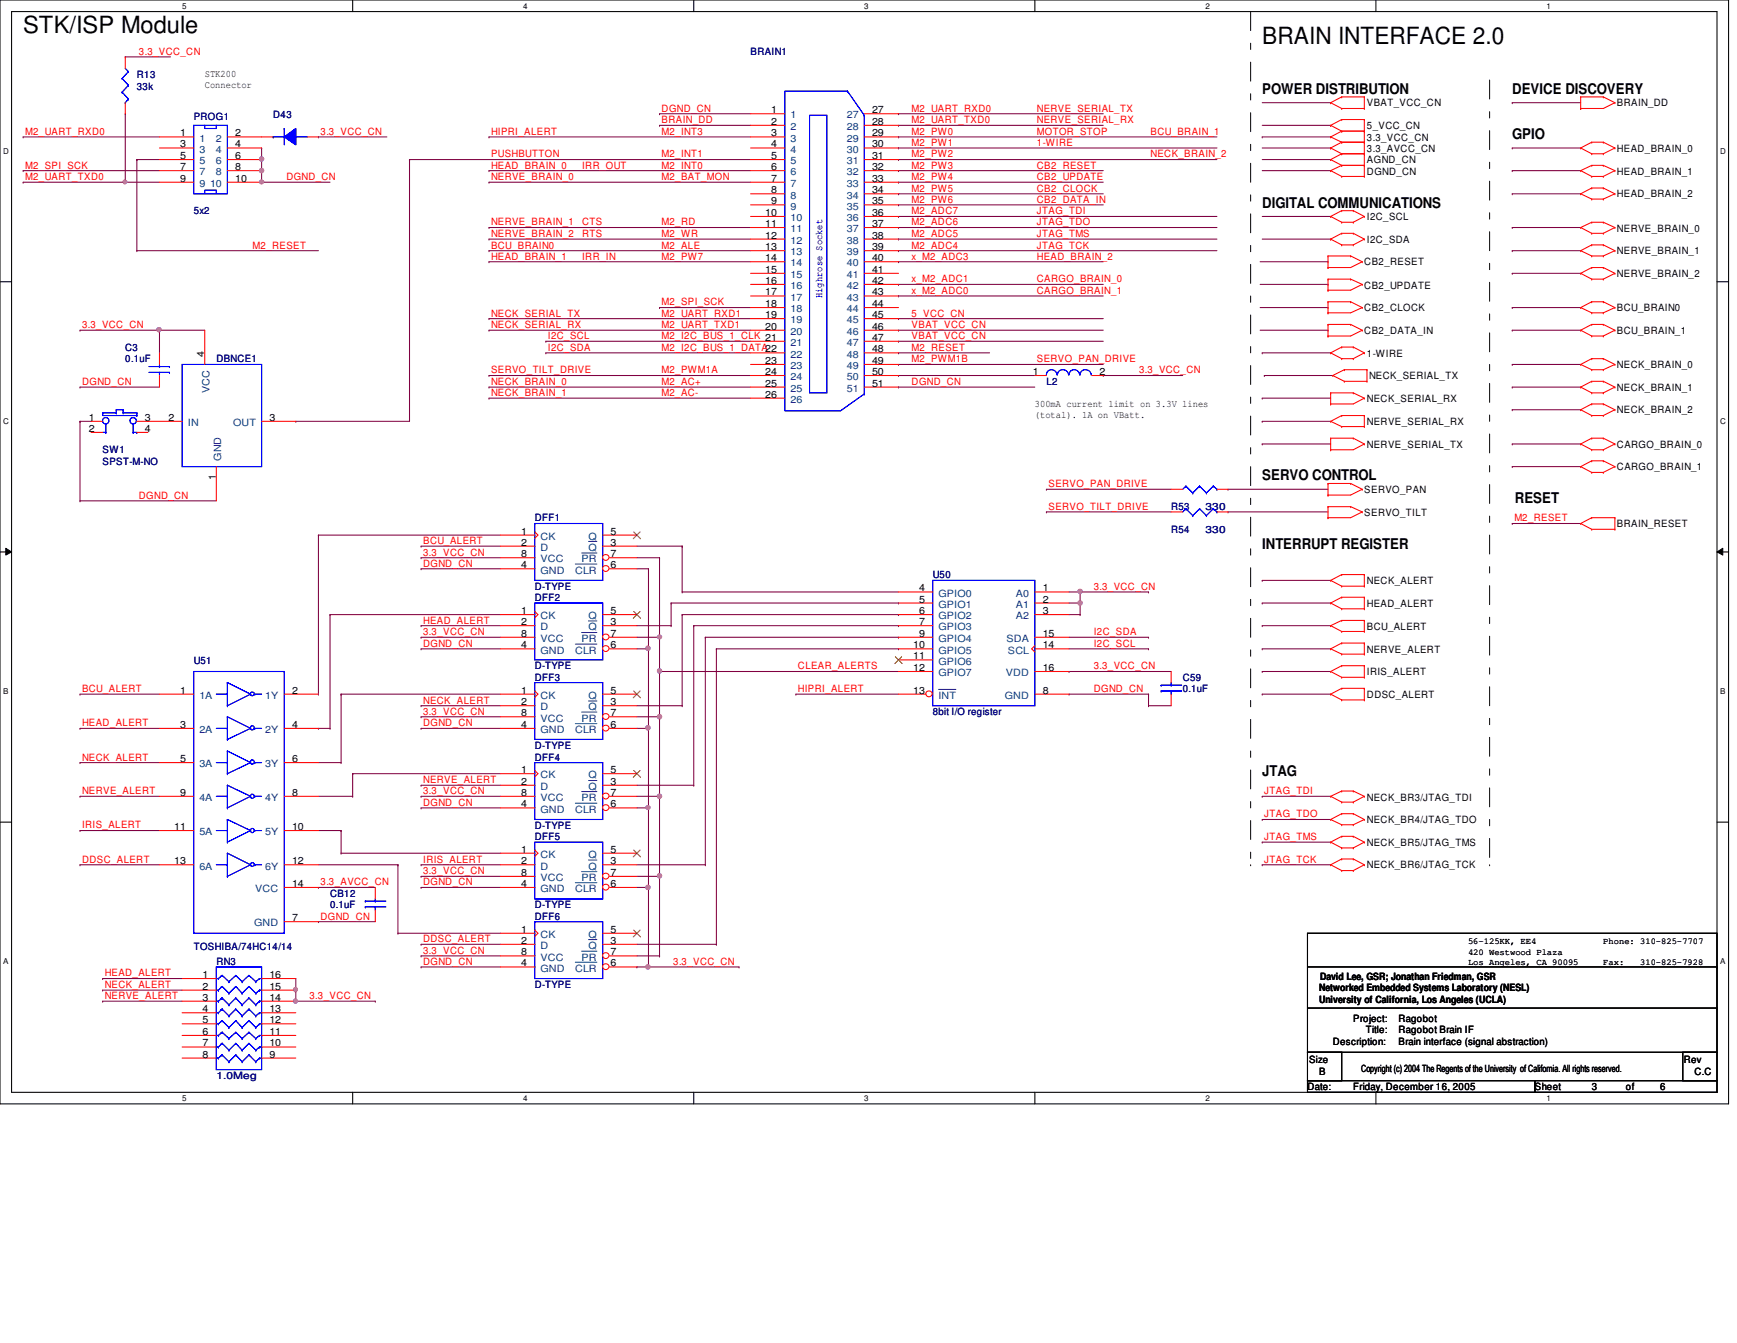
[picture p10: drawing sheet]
<svg xmlns="http://www.w3.org/2000/svg" width="279mm" height="216mm" viewBox="0 0 279 216" stroke-linecap="round" stroke-linejoin="round" font-family="sans-serif">
<defs><g id="words">
<g font-size="3.8">
<text x="3.7" y="5.2">STK/ISP Module</text>
<text x="203" y="7.1">BRAIN INTERFACE 2.0</text>
</g>
<g font-size="2.4">
<text x="203" y="15.1">POWER DISTRIBUTION</text>
<text x="243.2" y="15.1">DEVICE DISCOVERY</text>
<text x="243.2" y="22.4">GPIO</text>
<text x="203" y="33.4">DIGITAL COMMUNICATIONS</text>
<text x="203" y="77.2">SERVO CONTROL</text>
<text x="243.7" y="80.9">RESET</text>
<text x="203" y="88.2">INTERRUPT REGISTER</text>
<text x="203" y="124.8">JTAG</text>
</g>
<g font-size="1.6" fill="#f00">
<text x="22.4" y="8.8">3.3_VCC_CN</text>
<text x="106.4" y="17.9">DGND_CN</text>
<text x="146.6" y="17.9">M2_UART_RXD0</text>
<text x="166.8" y="17.9">NERVE_SERIAL_TX</text>
<text x="4.1" y="21.7">M2_UART_RXD0</text>
<text x="51.6" y="21.7">3.3_VCC_CN</text>
<text x="79" y="21.7">HIPRI_ALERT</text>
<text x="106.4" y="21.7">M2_INT3</text>
<text x="106.4" y="19.8">BRAIN_DD</text>
<text x="146.6" y="23.5">M2_PW1</text>
<text x="146.6" y="21.7">M2_PW0</text>
<text x="146.6" y="19.8">M2_UART_TXD0</text>
<text x="166.8" y="19.8">NERVE_SERIAL_RX</text>
<text x="166.8" y="23.5">1-WIRE</text>
<text x="166.8" y="21.7">MOTOR_STOP</text>
<text x="185.1" y="21.7">BCU_BRAIN_1</text>
<text x="4.1" y="27.1">M2_SPI_SCK</text>
<text x="4.1" y="29">M2_UART_TXD0</text>
<text x="46.1" y="29">DGND_CN</text>
<text x="79" y="29">NERVE_BRAIN_0</text>
<text x="79" y="27.1">HEAD_BRAIN_0</text>
<text x="79" y="25.3">PUSHBUTTON</text>
<text x="93.6" y="27.1">IRR_OUT</text>
<text x="106.4" y="29">M2_BAT_MON</text>
<text x="106.4" y="27.1">M2_INT0</text>
<text x="106.4" y="25.3">M2_INT1</text>
<text x="146.6" y="25.3">M2_PW2</text>
<text x="146.6" y="29">M2_PW4</text>
<text x="146.6" y="27.1">M2_PW3</text>
<text x="166.8" y="29">CB2_UPDATE</text>
<text x="166.8" y="27.1">CB2_RESET</text>
<text x="185.1" y="25.3">NECK_BRAIN_2</text>
<text x="146.6" y="32.6">M2_PW6</text>
<text x="146.6" y="30.8">M2_PW5</text>
<text x="146.6" y="34.5">M2_ADC7</text>
<text x="166.8" y="34.5">JTAG_TDI</text>
<text x="166.8" y="32.6">CB2_DATA_IN</text>
<text x="166.8" y="30.8">CB2_CLOCK</text>
<text x="40.6" y="40">M2_RESET</text>
<text x="79" y="40">BCU_BRAIN0</text>
<text x="79" y="41.7">HEAD_BRAIN_1</text>
<text x="79" y="36.2">NERVE_BRAIN_1</text>
<text x="79" y="38.1">NERVE_BRAIN_2</text>
<text x="93.6" y="36.2">CTS</text>
<text x="93.6" y="38.1">RTS</text>
<text x="93.6" y="41.7">IRR_IN</text>
<text x="106.4" y="40">M2_ALE</text>
<text x="106.4" y="41.7">M2_PW7</text>
<text x="106.4" y="36.2">M2_RD</text>
<text x="106.4" y="38.1">M2_WR</text>
<text x="146.6" y="41.7">x_M2_ADC3</text>
<text x="146.6" y="36.2">M2_ADC6</text>
<text x="146.6" y="38.1">M2_ADC5</text>
<text x="146.6" y="40">M2_ADC4</text>
<text x="166.8" y="41.7">HEAD_BRAIN_2</text>
<text x="166.8" y="36.2">JTAG_TDO</text>
<text x="166.8" y="38.1">JTAG_TMS</text>
<text x="166.8" y="40">JTAG_TCK</text>
<text x="146.6" y="45.4">x_M2_ADC1</text>
<text x="146.6" y="47.2">x_M2_ADC0</text>
<text x="166.8" y="45.4">CARGO_BRAIN_0</text>
<text x="166.8" y="47.2">CARGO_BRAIN_1</text>
<text x="13.2" y="52.7">3.3_VCC_CN</text>
<text x="79" y="52.7">NECK_SERIAL_RX</text>
<text x="79" y="50.9">NECK_SERIAL_TX</text>
<text x="106.4" y="52.7">M2_UART_TXD1</text>
<text x="106.4" y="50.9">M2_UART_RXD1</text>
<text x="106.4" y="49.1">M2_SPI_SCK</text>
<text x="146.6" y="50.9">5_VCC_CN</text>
<text x="146.6" y="52.7">VBAT_VCC_CN</text>
<text x="88.1" y="54.5">I2C_SCL</text>
<text x="88.1" y="56.4">I2C_SDA</text>
<text x="106.4" y="54.5">M2_I2C_BUS_1_CLK 21</text>
<text x="106.4" y="56.4">M2_I2C_BUS_1_DATA22</text>
<text x="146.6" y="56.4">M2_RESET</text>
<text x="146.6" y="58.3">M2_PWM1B</text>
<text x="146.6" y="54.5">VBAT_VCC_CN</text>
<text x="166.8" y="58.3">SERVO_PAN_DRIVE</text>
<text x="13.2" y="61.9">DGND_CN</text>
<text x="79" y="60">SERVO_TILT_DRIVE</text>
<text x="79" y="63.7">NECK_BRAIN_1</text>
<text x="79" y="61.9">NECK_BRAIN_0</text>
<text x="106.4" y="60">M2_PWM1A</text>
<text x="106.4" y="63.7">M2_AC-</text>
<text x="106.4" y="61.9">M2_AC+</text>
<text x="146.6" y="61.9">DGND_CN</text>
<text x="183.2" y="60">3.3_VCC_CN</text>
<text x="22.4" y="80.2">DGND_CN</text>
<text x="168.7" y="78.3">SERVO_PAN_DRIVE</text>
<text x="168.7" y="82">SERVO_TILT_DRIVE</text>
<text x="243.6" y="83.8">M2_RESET</text>
<text x="68.1" y="87.5">BCU_ALERT</text>
<text x="68.1" y="89.3">3.3_VCC_CN</text>
<text x="68.1" y="91.1">DGND_CN</text>
<text x="175.9" y="94.8">3.3_VCC_CN</text>
<text x="68.1" y="100.2">HEAD_ALERT</text>
<text x="68.1" y="104">DGND_CN</text>
<text x="68.1" y="102.1">3.3_VCC_CN</text>
<text x="128.4" y="107.6">CLEAR_ALERTS</text>
<text x="175.9" y="107.6">3.3_VCC_CN</text>
<text x="175.9" y="102.1">I2C_SDA</text>
<text x="175.9" y="104">I2C_SCL</text>
<text x="13.2" y="111.3">BCU_ALERT</text>
<text x="68.1" y="113.1">NECK_ALERT</text>
<text x="128.4" y="111.3">HIPRI_ALERT</text>
<text x="175.9" y="111.3">DGND_CN</text>
<text x="13.2" y="116.8">HEAD_ALERT</text>
<text x="68.1" y="116.8">DGND_CN</text>
<text x="68.1" y="114.9">3.3_VCC_CN</text>
<text x="13.2" y="122.3">NECK_ALERT</text>
<text x="68.1" y="125.9">NERVE_ALERT</text>
<text x="13.2" y="127.7">NERVE_ALERT</text>
<text x="68.1" y="129.5">DGND_CN</text>
<text x="68.1" y="127.7">3.3_VCC_CN</text>
<text x="203.4" y="127.7">JTAG_TDI</text>
<text x="203.4" y="131.4">JTAG_TDO</text>
<text x="13.2" y="133.2">IRIS_ALERT</text>
<text x="203.4" y="135">JTAG_TMS</text>
<text x="13.2" y="138.7">DDSC_ALERT</text>
<text x="51.6" y="142.3">3.3_AVCC_CN</text>
<text x="68.1" y="138.7">IRIS_ALERT</text>
<text x="68.1" y="140.5">3.3_VCC_CN</text>
<text x="68.1" y="142.3">DGND_CN</text>
<text x="203.4" y="138.7">JTAG_TCK</text>
<text x="51.6" y="147.8">DGND_CN</text>
<text x="68.1" y="151.5">DDSC_ALERT</text>
<text x="68.1" y="155.1">DGND_CN</text>
<text x="68.1" y="153.3">3.3_VCC_CN</text>
<text x="108.3" y="155.1">3.3_VCC_CN</text>
<text x="16.8" y="157">HEAD_ALERT</text>
<text x="16.8" y="158.8">NECK_ALERT</text>
<text x="16.8" y="160.6">NERVE_ALERT</text>
<text x="49.8" y="160.6">3.3_VCC_CN</text>
</g>
<g font-size="1.6" fill="#000080">
<text x="120.7" y="8.9">BRAIN1</text>
<text x="22" y="12.5">R13</text>
<text x="22" y="14.4">33k</text>
<text x="31.2" y="19.3">PROG1</text>
<text x="43.9" y="19">D43</text>
<text x="31.2" y="34.5">5x2</text>
<text x="20.2" y="56.4">C3</text>
<text x="20.2" y="58.3">0.1uF</text>
<text x="34.8" y="58.3">DBNCE1</text>
<text x="168.3" y="61.9">L2</text>
<text x="16.5" y="72.9">SW1</text>
<text x="16.5" y="74.7">SPST-M-NO</text>
<text x="86" y="83.8">DFF1</text>
<text x="188.4" y="82">R53</text>
<text x="193.9" y="82">330</text>
<text x="188.4" y="85.7">R54</text>
<text x="193.9" y="85.7">330</text>
<text x="86" y="94.8">D-TYPE</text>
<text x="150" y="93">U50</text>
<text x="86" y="96.7">DFF2</text>
<text x="31.2" y="106.7">U51</text>
<text x="86" y="107.6">D-TYPE</text>
<text x="86" y="109.5">DFF3</text>
<text x="190.2" y="109.5">C59</text>
<text x="190.2" y="111.3">0.1uF</text>
<text x="150" y="115">8bit I/O register</text>
<text x="86" y="120.4">D-TYPE</text>
<text x="86" y="122.3">DFF4</text>
<text x="86" y="135">DFF5</text>
<text x="86" y="133.3">D-TYPE</text>
<text x="53.1" y="144.2">CB12</text>
<text x="53.1" y="146">0.1uF</text>
<text x="86" y="146">D-TYPE</text>
<text x="86" y="147.8">DFF6</text>
<text x="31.2" y="152.7">TOSHIBA/74HC14/14</text>
<text x="34.8" y="155.2">RN3</text>
<text x="86" y="158.8">D-TYPE</text>
<text x="34.8" y="173.5">1.0Meg</text>
</g>
<g font-size="1.6">
<text x="32.9" y="12.4">STK200</text>
<text x="32.9" y="14.1">Connector</text>
<text x="219.9" y="17.1">VBAT_VCC_CN</text>
<text x="260.1" y="17.1">BRAIN_DD</text>
<text x="29" y="21.9">1</text>
<text x="29" y="23.7">3</text>
<text x="37.8" y="21.9">2</text>
<text x="37.8" y="23.7">4</text>
<text x="124" y="18.2">1</text>
<text x="124" y="20.1">2</text>
<text x="124" y="21.9">3</text>
<text x="124" y="23.7">4</text>
<text x="140.3" y="18.2">27</text>
<text x="140.3" y="20.1">28</text>
<text x="140.3" y="21.9">29</text>
<text x="140.3" y="23.7">30</text>
<text x="219.9" y="20.7">5_VCC_CN</text>
<text x="219.9" y="22.6">3.3_VCC_CN</text>
<text x="29" y="25.6">5</text>
<text x="29" y="27.3">7</text>
<text x="29" y="29.2">9</text>
<text x="37.8" y="25.6">6</text>
<text x="37.8" y="27.3">8</text>
<text x="37.8" y="29.2">10</text>
<text x="124" y="25.6">5</text>
<text x="124" y="27.3">6</text>
<text x="124" y="29.2">7</text>
<text x="140.3" y="25.6">31</text>
<text x="140.3" y="27.3">32</text>
<text x="140.3" y="29.2">33</text>
<text x="219.9" y="24.4">3.3_AVCC_CN</text>
<text x="219.9" y="28.1">DGND_CN</text>
<text x="219.9" y="26.2">AGND_CN</text>
<text x="260.1" y="24.4">HEAD_BRAIN_0</text>
<text x="260.1" y="28.1">HEAD_BRAIN_1</text>
<text x="123.1" y="34.7">10</text>
<text x="124" y="31.1">8</text>
<text x="124" y="32.9">9</text>
<text x="140.3" y="31.1">34</text>
<text x="140.3" y="32.9">35</text>
<text x="140.3" y="34.7">36</text>
<text x="219.9" y="35.4">I2C_SCL</text>
<text x="260.1" y="31.7">HEAD_BRAIN_2</text>
<text x="123.1" y="36.5">11</text>
<text x="123.1" y="38.4">12</text>
<text x="123.1" y="40.2">13</text>
<text x="123.1" y="42">14</text>
<text x="140.3" y="36.5">37</text>
<text x="140.3" y="38.4">38</text>
<text x="140.3" y="40.2">39</text>
<text x="140.3" y="42">40</text>
<text x="219.9" y="39">I2C_SDA</text>
<text x="260.1" y="37.3">NERVE_BRAIN_0</text>
<text x="260.1" y="40.9">NERVE_BRAIN_1</text>
<text x="123.1" y="43.9">15</text>
<text x="123.1" y="45.6">16</text>
<text x="123.1" y="47.5">17</text>
<text x="140.3" y="43.9">41</text>
<text x="140.3" y="45.6">42</text>
<text x="140.3" y="47.5">43</text>
<text x="219.5" y="46.4">CB2_UPDATE</text>
<text x="219.5" y="42.7">CB2_RESET</text>
<text x="260.1" y="44.5">NERVE_BRAIN_2</text>
<text x="123.1" y="49.4">18</text>
<text x="123.1" y="51.1">19</text>
<text x="123.1" y="53">20</text>
<text x="140.3" y="49.4">44</text>
<text x="140.3" y="51.1">45</text>
<text x="140.3" y="53">46</text>
<text x="219.5" y="53.7">CB2_DATA_IN</text>
<text x="219.5" y="50">CB2_CLOCK</text>
<text x="260.1" y="50">BCU_BRAIN0</text>
<text x="260.1" y="53.7">BCU_BRAIN_1</text>
<text x="32.9" y="57.3" transform="rotate(-90 32.9 57.3)">4</text>
<text x="123.1" y="58.5">23</text>
<text x="140.3" y="54.8">47</text>
<text x="140.3" y="56.6">48</text>
<text x="140.3" y="58.5">49</text>
<text x="219.9" y="57.3">1-WIRE</text>
<text x="260.1" y="59.2">NECK_BRAIN_0</text>
<text x="123.1" y="60.3">24</text>
<text x="123.1" y="62.1">25</text>
<text x="123.1" y="63.9">26</text>
<text x="140.3" y="60.3">50</text>
<text x="140.3" y="62.1">51</text>
<text x="166.1" y="60.3">1</text>
<text x="166.5" y="65.4">300mA current limit on 3.3V lines</text>
<text x="176.9" y="60.3">2</text>
<text x="219.9" y="64.7">NECK_SERIAL_RX</text>
<text x="220.2" y="61">NECK_SERIAL_TX</text>
<text x="260.1" y="62.8">NECK_BRAIN_1</text>
<text x="14.3" y="67.6">1</text>
<text x="14.3" y="69.4">2</text>
<text x="23.3" y="67.6">3</text>
<text x="23.3" y="69.4">4</text>
<text x="27.1" y="67.6">2</text>
<text x="43.3" y="67.6">3</text>
<text x="166.5" y="67.1">(total). 1A on VBatt.</text>
<text x="219.9" y="68.3">NERVE_SERIAL_RX</text>
<text x="219.9" y="72">NERVE_SERIAL_TX</text>
<text x="260.1" y="66.5">NECK_BRAIN_2</text>
<text x="260.1" y="72">CARGO_BRAIN_0</text>
<text x="34.7" y="77.2" transform="rotate(-90 34.7 77.2)">1</text>
<text x="260.1" y="75.6">CARGO_BRAIN_1</text>
<text x="219.5" y="79.2">SERVO_PAN</text>
<text x="219.5" y="83">SERVO_TILT</text>
<text x="83.8" y="85.9">1</text>
<text x="83.8" y="87.7">2</text>
<text x="83.8" y="89.6">8</text>
<text x="98.2" y="87.7">3</text>
<text x="98.2" y="85.9">5</text>
<text x="98.2" y="89.6">7</text>
<text x="260.1" y="84.8">BRAIN_RESET</text>
<text x="83.8" y="91.4">4</text>
<text x="98.2" y="91.4">6</text>
<text x="147.8" y="95.1">4</text>
<text x="167.7" y="95.1">1</text>
<text x="219.9" y="93.9">NECK_ALERT</text>
<text x="83.8" y="98.7">1</text>
<text x="83.8" y="100.5">2</text>
<text x="98.2" y="100.5">3</text>
<text x="98.2" y="98.7">5</text>
<text x="147.8" y="96.9">5</text>
<text x="147.8" y="98.7">6</text>
<text x="147.8" y="100.5">7</text>
<text x="167.7" y="96.9">2</text>
<text x="167.7" y="98.7">3</text>
<text x="219.9" y="97.5">HEAD_ALERT</text>
<text x="219.9" y="101.3">BCU_ALERT</text>
<text x="83.8" y="104.2">4</text>
<text x="83.8" y="102.4">8</text>
<text x="98.2" y="104.2">6</text>
<text x="98.2" y="102.4">7</text>
<text x="146.9" y="104.2">10</text>
<text x="146.9" y="106">11</text>
<text x="146.9" y="107.9">12</text>
<text x="147.8" y="102.4">9</text>
<text x="167.7" y="104.2">14</text>
<text x="167.7" y="102.4">15</text>
<text x="167.7" y="107.9">16</text>
<text x="219.9" y="104.9">NERVE_ALERT</text>
<text x="29" y="111.5">1</text>
<text x="47" y="111.5">2</text>
<text x="83.8" y="111.5">1</text>
<text x="83.8" y="113.4">2</text>
<text x="98.2" y="113.4">3</text>
<text x="98.2" y="111.5">5</text>
<text x="146.9" y="111.5">13</text>
<text x="167.7" y="111.5">8</text>
<text x="219.9" y="108.5">IRIS_ALERT</text>
<text x="219.9" y="112.2">DDSC_ALERT</text>
<text x="29" y="117">3</text>
<text x="47" y="117">4</text>
<text x="83.8" y="117">4</text>
<text x="83.8" y="115.1">8</text>
<text x="98.2" y="117">6</text>
<text x="98.2" y="115.1">7</text>
<text x="29" y="122.5">5</text>
<text x="47" y="122.5">6</text>
<text x="83.8" y="124.3">1</text>
<text x="98.2" y="124.3">5</text>
<text x="29" y="127.9">9</text>
<text x="47" y="127.9">8</text>
<text x="83.8" y="126.2">2</text>
<text x="83.8" y="129.8">4</text>
<text x="83.8" y="127.9">8</text>
<text x="98.2" y="126.2">3</text>
<text x="98.2" y="129.8">6</text>
<text x="98.2" y="127.9">7</text>
<text x="219.9" y="128.7">NECK_BR3/JTAG_TDI</text>
<text x="28" y="133.4">11</text>
<text x="47" y="133.4">10</text>
<text x="83.8" y="137.1">1</text>
<text x="98.2" y="137.1">5</text>
<text x="219.9" y="132.3">NECK_BR4/JTAG_TDO</text>
<text x="219.9" y="136">NECK_BR5/JTAG_TMS</text>
<text x="28" y="138.9">13</text>
<text x="47" y="138.9">12</text>
<text x="47" y="142.6">14</text>
<text x="83.8" y="138.9">2</text>
<text x="83.8" y="142.6">4</text>
<text x="83.8" y="140.8">8</text>
<text x="98.2" y="138.9">3</text>
<text x="98.2" y="142.6">6</text>
<text x="98.2" y="140.8">7</text>
<text x="219.9" y="139.6">NECK_BR6/JTAG_TCK</text>
<text x="47" y="148.1">7</text>
<text x="83.8" y="149.9">1</text>
<text x="98.2" y="149.9">5</text>
<text x="83.8" y="151.7">2</text>
<text x="83.8" y="155.4">4</text>
<text x="83.8" y="153.6">8</text>
<text x="98.2" y="151.7">3</text>
<text x="98.2" y="155.4">6</text>
<text x="98.2" y="153.6">7</text>
<text x="32.6" y="157.2">1</text>
<text x="32.6" y="159.1">2</text>
<text x="32.6" y="160.9">3</text>
<text x="43.3" y="157.2">16</text>
<text x="43.3" y="159.1">15</text>
<text x="43.3" y="160.9">14</text>
<text x="212.2" y="159.3">Networked Embedded Systems Laboratory (NESL)</text>
<text x="212.2" y="161.3">University of California, Los Angeles (UCLA)</text>
<text x="212.3" y="157.6">David Lee, GSR; Jonathan Friedman, GSR</text>
<text x="32.6" y="162.7">4</text>
<text x="32.6" y="164.5">5</text>
<text x="32.6" y="166.4">6</text>
<text x="43.3" y="162.7">13</text>
<text x="43.3" y="164.5">12</text>
<text x="43.3" y="166.4">11</text>
<text x="214.4" y="168">Description:</text>
<text x="217.7" y="164.3">Project:</text>
<text x="219.7" y="166.1">Title:</text>
<text x="225" y="164.3">Ragobot</text>
<text x="225" y="166.1">Ragobot Brain IF</text>
<text x="225" y="168">Brain interface (signal abstraction)</text>
<text x="32.6" y="168.2">7</text>
<text x="32.6" y="170">8</text>
<text x="43.3" y="168.2">10</text>
<text x="43.3" y="170">9</text>
<text x="210.6" y="170.9">Size</text>
<text x="212.2" y="172.9">B</text>
<text x="218.9" y="172.3">Copyright (c) 2004 The Regents of the University of California. All rights reserved.</text>
<text x="270.8" y="170.9">Rev</text>
<text x="272.5" y="172.9">C.C</text>
<text x="210.3" y="175.3">Date:</text>
<text x="217.7" y="175.3">Friday, December 16, 2005</text>
<text x="246.9" y="175.3">Sheet</text>
<text x="256" y="175.3">3</text>
<text x="261.5" y="175.3">of</text>
<text x="267" y="175.3">6</text>
</g>
<g font-size="1.6" fill="#004080">
<text x="32.1" y="22.8">1</text>
<text x="34.7" y="22.8">2</text>
<text x="127.2" y="19">1</text>
<text x="127.2" y="20.9">2</text>
<text x="127.2" y="22.8">3</text>
<text x="136.2" y="19">27</text>
<text x="136.2" y="20.9">28</text>
<text x="136.2" y="22.8">29</text>
<text x="32.1" y="24.6">3</text>
<text x="32.1" y="26.4">5</text>
<text x="32.1" y="28.2">7</text>
<text x="34.7" y="24.6">4</text>
<text x="34.7" y="26.4">6</text>
<text x="34.7" y="28.2">8</text>
<text x="127.2" y="24.6">4</text>
<text x="127.2" y="26.4">5</text>
<text x="127.2" y="28.2">6</text>
<text x="136.2" y="24.6">30</text>
<text x="136.2" y="26.4">31</text>
<text x="136.2" y="28.2">32</text>
<text x="32.1" y="30.1">9</text>
<text x="33.8" y="30.1">10</text>
<text x="127.2" y="30.1">7</text>
<text x="127.2" y="31.9">8</text>
<text x="127.2" y="33.7">9</text>
<text x="127.2" y="35.6">10</text>
<text x="136.2" y="30.1">33</text>
<text x="136.2" y="31.9">34</text>
<text x="136.2" y="33.7">35</text>
<text x="136.2" y="35.6">36</text>
<text x="127.2" y="37.3">11</text>
<text x="127.2" y="39.2">12</text>
<text x="127.2" y="41.1">13</text>
<text x="136.2" y="37.3">37</text>
<text x="136.2" y="39.2">38</text>
<text x="136.2" y="41.1">39</text>
<text x="127.2" y="42.8">14</text>
<text x="127.2" y="44.7">15</text>
<text x="127.2" y="46.5">16</text>
<text x="136.2" y="42.8">40</text>
<text x="136.2" y="44.7">41</text>
<text x="136.2" y="46.5">42</text>
<text x="127.2" y="48.3">17</text>
<text x="127.2" y="50.2">18</text>
<text x="127.2" y="52">19</text>
<text x="127.2" y="53.8">20</text>
<text x="136.2" y="48.3">43</text>
<text x="136.2" y="50.2">44</text>
<text x="136.2" y="52">45</text>
<text x="136.2" y="53.8">46</text>
<text x="127.2" y="55.6">21</text>
<text x="127.2" y="57.5">22</text>
<text x="127.2" y="59.4">23</text>
<text x="136.2" y="55.6">47</text>
<text x="136.2" y="57.5">48</text>
<text x="136.2" y="59.4">49</text>
<text x="33.7" y="63.2" transform="rotate(-90 33.7 63.2)">VCC</text>
<text x="127.2" y="61.1">24</text>
<text x="127.2" y="63">25</text>
<text x="127.2" y="64.8">26</text>
<text x="136.2" y="61.1">50</text>
<text x="136.2" y="63">51</text>
<text x="30.2" y="68.5">IN</text>
<text x="37.5" y="68.5">OUT</text>
<text x="35.6" y="74.1" transform="rotate(-90 35.6 74.1)">GND</text>
<text x="87" y="86.8">CK</text>
<text x="87" y="88.6">D</text>
<text x="94.7" y="88.6">Q</text>
<text x="94.7" y="86.8">Q</text>
<text x="87" y="92.2">GND</text>
<text x="87" y="90.4">VCC</text>
<text x="92.5" y="92.2">CLR</text>
<text x="93.6" y="90.4">PR</text>
<text x="151" y="95.9">GPIO0</text>
<text x="163.4" y="95.9">A0</text>
<text x="87" y="99.6">CK</text>
<text x="87" y="101.3">D</text>
<text x="94.7" y="101.3">Q</text>
<text x="94.7" y="99.6">Q</text>
<text x="151" y="97.7">GPIO1</text>
<text x="151" y="99.6">GPIO2</text>
<text x="151" y="101.3">GPIO3</text>
<text x="163.4" y="97.7">A1</text>
<text x="163.4" y="99.6">A2</text>
<text x="87" y="105.1">GND</text>
<text x="87" y="103.2">VCC</text>
<text x="92.5" y="105.1">CLR</text>
<text x="93.6" y="103.2">PR</text>
<text x="151" y="103.2">GPIO4</text>
<text x="151" y="105.1">GPIO5</text>
<text x="151" y="106.8">GPIO6</text>
<text x="161.9" y="103.2">SDA</text>
<text x="162.1" y="105.1">SCL</text>
<text x="32.1" y="112.4">1A</text>
<text x="42.7" y="112.4">1Y</text>
<text x="87" y="112.4">CK</text>
<text x="94.7" y="112.4">Q</text>
<text x="151" y="108.7">GPIO7</text>
<text x="151" y="112.4">INT</text>
<text x="161.6" y="112.4">GND</text>
<text x="161.8" y="108.7">VDD</text>
<text x="32.1" y="117.9">2A</text>
<text x="42.7" y="117.9">2Y</text>
<text x="87" y="114.2">D</text>
<text x="87" y="117.9">GND</text>
<text x="87" y="116">VCC</text>
<text x="92.5" y="117.9">CLR</text>
<text x="93.6" y="116">PR</text>
<text x="94.7" y="114.2">Q</text>
<text x="32.1" y="123.4">3A</text>
<text x="42.7" y="123.4">3Y</text>
<text x="87" y="125.1">CK</text>
<text x="94.7" y="125.1">Q</text>
<text x="32.1" y="128.8">4A</text>
<text x="42.7" y="128.8">4Y</text>
<text x="87" y="127">D</text>
<text x="87" y="130.6">GND</text>
<text x="87" y="128.8">VCC</text>
<text x="92.5" y="130.6">CLR</text>
<text x="93.6" y="128.8">PR</text>
<text x="94.7" y="127">Q</text>
<text x="32.1" y="134.3">5A</text>
<text x="42.7" y="134.3">5Y</text>
<text x="87" y="137.9">CK</text>
<text x="94.7" y="137.9">Q</text>
<text x="32.1" y="139.8">6A</text>
<text x="41.1" y="143.4">VCC</text>
<text x="42.7" y="139.8">6Y</text>
<text x="87" y="139.8">D</text>
<text x="87" y="143.4">GND</text>
<text x="87" y="141.6">VCC</text>
<text x="92.5" y="143.4">CLR</text>
<text x="93.6" y="141.6">PR</text>
<text x="94.7" y="139.8">Q</text>
<text x="40.9" y="148.9">GND</text>
<text x="87" y="150.8">CK</text>
<text x="87" y="152.6">D</text>
<text x="87" y="154.4">VCC</text>
<text x="93.6" y="154.4">PR</text>
<text x="94.7" y="152.6">Q</text>
<text x="94.7" y="150.8">Q</text>
<text x="87" y="156.2">GND</text>
<text x="92.5" y="156.2">CLR</text>
</g>
<text font-size="1.6" fill="#00f" x="132.2" y="47.9" transform="rotate(-90 132.2 47.9)">Highrose Socket</text>
<g font-size="1.4">
<text x="236.1" y="151.8">56-125KK, EE4</text>
<text x="236.1" y="153.5">420 Westwood Plaza</text>
<text x="236.1" y="155.2">Los Angeles, CA 90095</text>
<text x="257.9" y="151.8">Phone: 310-825-7707</text>
<text x="257.9" y="155.2">Fax:</text>
<text x="263.8" y="155.2">310-825-7928</text>
</g>
<g font-size="1.3">
<text x="29.3" y="1.4">5</text>
<text x="84.2" y="1.4">4</text>
<text x="139" y="1.4">3</text>
<text x="193.9" y="1.4">2</text>
<text x="248.8" y="1.4">1</text>
<text x=".5" y="24.7">D</text>
<text x="276.7" y="24.7">D</text>
<text x=".5" y="68.2">C</text>
<text x="276.7" y="68.2">C</text>
<text x=".5" y="111.6">B</text>
<text x="276.7" y="111.6">B</text>
<text x=".5" y="155">A</text>
<text x="276.7" y="155">A</text>
<text x="29.3" y="177">5</text>
<text x="84.2" y="177">4</text>
<text x="139" y="177">3</text>
<text x="193.9" y="177">2</text>
<text x="248.8" y="177">1</text>
</g>
</g></defs>
<path d="M0 0h278v177.5h-278zM1.9 1.9h274.3v173.7h-274.3z" fill="none" stroke="#000" stroke-width=".17"/>
<g fill="#fff">
<path d="M29.3 .3h.7v1.4h-.7z"/>
<path d="M29.3 175.9h.7v1.4h-.7z"/>
</g>
<path d="M56.7 0v1.9M56.7 175.6v1.9" fill="none" stroke="#000" stroke-width=".17"/>
<g fill="#fff">
<path d="M84.2 .3h.6v1.4h-.6z"/>
<path d="M84.2 175.9h.6v1.4h-.6z"/>
</g>
<path d="M111.6 0v1.9M111.6 175.6v1.9" fill="none" stroke="#000" stroke-width=".17"/>
<g fill="#fff">
<path d="M139 .3h.7v1.4h-.7z"/>
<path d="M139 175.9h.7v1.4h-.7z"/>
</g>
<path d="M166.5 0v1.9M166.5 175.6v1.9" fill="none" stroke="#000" stroke-width=".17"/>
<g fill="#fff">
<path d="M193.9 .3h.7v1.4h-.7z"/>
<path d="M193.9 175.9h.7v1.4h-.7z"/>
</g>
<path d="M221.3 0v1.9M221.3 175.6v1.9" fill="none" stroke="#000" stroke-width=".17"/>
<g fill="#fff">
<path d="M248.8 .3h.6v1.4h-.6z"/>
<path d="M248.8 175.9h.6v1.4h-.6z"/>
<path d="M.5 23.5h.9v1.5h-.9z"/>
<path d="M276.7 23.5h.9v1.5h-.9z"/>
<path d="M.5 67h.9v1.4h-.9z"/>
<path d="M276.7 67h.9v1.4h-.9z"/>
</g>
<path d="M0 45.3h1.9M276.2 45.3h1.8" fill="none" stroke="#000" stroke-width=".17"/>
<g fill="#fff">
<path d="M.5 110.4h.9v1.4h-.9z"/>
<path d="M276.7 110.4h.8v1.4h-.8z"/>
</g>
<path d="M0 88.7h1.9M276.2 88.7h1.8" fill="none" stroke="#000" stroke-width=".17"/>
<path d="M.9 88.1l1 .6-1 .5zM276.2 88.7l.9-.6v1.1z" fill="#000"/>
<path d="M.9 88.1l1 .6-1 .5zM276.2 88.7l.9-.6v1.1z" fill="none" stroke="#000" stroke-width=".16"/>
<g fill="#fff">
<path d="M.5 153.8h.8v1.5h-.8z"/>
<path d="M276.7 153.8h.8v1.5h-.8z"/>
</g>
<path d="M0 132.2h1.9M276.2 132.2h1.8" fill="none" stroke="#000" stroke-width=".17"/>
<g fill="none" stroke="#800040" stroke-width=".17">
<path d="M20.2 9.1h.1M20.2 9.1h7.2M144.5 18.3h.1M144.5 18.3h33M3.7 27.4h.1M3.7 27.4h22M22 25.7h.1M22 25.7h3.7M22 25.7v14.6M42.1 27.4h.1M42.1 27.4v1.9M78.7 29.3h.1"/>
<path d="M78.7 22h.1M78.7 27.4h.1M78.7 36.6h.1M78.7 38.4h.1M78.7 27.4h42M78.7 29.3h42M78.7 36.6h42M78.7 38.4h42M78.7 22h42M144.5 25.7h.1M144.5 32.9h.1M144.5 23.8h.1"/>
<path d="M144.5 29.3h.1M144.5 36.6h.1M144.5 31.2h.1M144.5 34.8h.1M144.5 38.4h.1M144.5 22h.1M144.5 27.4h.1M144.5 20.2h.1M144.5 25.7h51.2M144.5 27.4h33M144.5 32.9h33M144.5 23.8h51.2"/>
<path d="M144.5 29.3h33M144.5 36.6h51.2M144.5 31.2h33M144.5 34.8h51.2M144.5 38.4h51.2M144.5 22h51.2M144.5 20.2h33M203 27.4h11M203 23.8h11M203 34.8h11M214 27.4h.1M214 23.8h.1"/>
<path d="M214 34.8h.1M22 40.3h.1M22 40.3h29.2M78.7 53.1h.1M78.7 40.3h.1M78.7 51.2h.1M78.7 42.1h.1M78.7 53.1h42M78.7 42.1h42M78.7 40.3h42M78.7 51.2h42M87.8 54.9h.1"/>
<path d="M87.8 54.9h32.9M144.5 56.7h.1M144.5 42.1h.1M144.5 45.7h.1M144.5 40.3h.1M144.5 47.6h.1M144.5 58.6h.1M144.5 56.7h14.7M144.5 42.1h33M144.5 45.7h33M144.5 40.3h51.2M144.5 47.6h33"/>
<path d="M144.5 58.6h33M202.7 53.1h10.9M202.7 42.1h10.9M202.7 45.7h10.9M202.7 49.4h10.9M203 56.7h.1M203 56.7h11M213.6 42.1h.1M213.6 45.7h.1M213.6 49.4h.1M213.6 53.1h.1M78.7 60.4h.1"/>
<path d="M78.7 64h.1M78.7 62.2h.1M78.7 62.2h42M78.7 60.4h42M78.7 64h42M144.5 62.2h.1M144.5 60.4h.1M144.5 62.2h22M144.5 60.4h22M177.5 60.4h.1M177.5 60.4h12.7M197.5 78.7h.1"/>
<path d="M197.5 78.7h16.1M197.5 82.3h.1M197.5 82.3h16.1"/>
</g>
<circle cx="42.1" cy="29.2" r=".33" fill="#f0f"/>
<circle cx="42.1" cy="29.2" r=".33" fill="none" stroke="#f0f" stroke-width=".17"/>
<circle cx="42.1" cy="27.4" r=".35" fill="#f0f"/>
<circle cx="42.1" cy="27.4" r=".35" fill="none" stroke="#f0f" stroke-width=".17"/>
<path d="M20.2 29.3h.1M20.2 29.3h5.5M65.9 25.7h.1M65.9 25.7h54.8M203 38.4h11M214 38.4h.1M87.8 56.7h.1M87.8 56.7h32.9" fill="none" stroke="#800040" stroke-width=".17"/>
<circle cx="20.1" cy="29.2" r=".31" fill="#f0f"/>
<circle cx="20.1" cy="29.2" r=".31" fill="none" stroke="#f0f" stroke-width=".17"/>
<g fill="none" stroke="#800040" stroke-width=".17">
<path d="M20.2 18.3h.1M20.2 18.3v11M106.1 18.3h.1M106.1 18.3h14.6M203 16.5h11M214 16.5h.1M243.2 16.5h.1M243.2 16.5h11.1M3.7 22h.1M3.7 22h22M42.1 29.3h.1M42.1 23.8h.1"/>
<path d="M42.1 29.3h11M42.1 23.8v1.9M51.2 22h.1M51.2 22h11M106.1 20.2h.1M106.1 20.2h14.6M203 20.2h11M214 20.2h.1M25.7 53.1h.1M25.7 53.1v3.6M144.5 51.2h.1M144.5 53.1h.1"/>
<path d="M144.5 54.9h.1M144.5 51.2h33M144.5 53.1h33M144.5 54.9h33M12.9 67.7h.1M12.9 62.2h.1M12.9 67.7h1.7M12.9 67.7v12.8M12.9 62.2h12.8M47.6 67.7h.1M47.6 67.7h18.3M203 67.7h.1"/>
<path d="M203 71.4h.1M203 67.7h11M203 71.4h11M12.9 80.5h.1M12.9 80.5h21.9M243.2 84.2h.1M243.2 84.2h11.1"/>
</g>
<circle cx="25.6" cy="53" r=".35" fill="#f0f"/>
<circle cx="25.6" cy="53" r=".35" fill="none" stroke="#f0f" stroke-width=".17"/>
<path d="M3.7 29.3h.1M3.7 29.3h16.5M42.1 25.7h.1M42.1 25.7v1.7M65.9 25.7h.1M65.9 25.7v42M12.9 53.1h.1M12.9 53.1h20M25.7 53.1h.1" fill="none" stroke="#800040" stroke-width=".17"/>
<circle cx="42.1" cy="25.6" r=".35" fill="#f0f"/>
<circle cx="42.1" cy="25.6" r=".35" fill="none" stroke="#f0f" stroke-width=".17"/>
<g fill="none" stroke="#800040" stroke-width=".17">
<path d="M172 95.2h1.7M173.7 95.2h.1M128 111.6h.1M128 111.6h16.5M172 107.9h.1M172 111.6h.1M172 111.6h12.7M172 107.9h16.4M172 102.4h12.7M172 104.3h12.7M184.7 113.5h.1M184.7 111.6h.1"/>
<path d="M184.7 102.4h.1M184.7 104.3h.1M184.7 113.5h3.7M184.7 111.6v1.9"/>
</g>
<circle cx="173.7" cy="95.1" r=".35" fill="#f0f"/>
<circle cx="173.7" cy="95.1" r=".35" fill="none" stroke="#f0f" stroke-width=".17"/>
<path d="M172 98.8h1.7M172 96.9h1.7M173.7 98.8h.1M173.7 96.9h.1M173.7 96.9v1.9M173.7 95.2h11M184.7 95.2h.1" fill="none" stroke="#800040" stroke-width=".17"/>
<circle cx="173.7" cy="96.9" r=".35" fill="#f0f"/>
<circle cx="173.7" cy="96.9" r=".35" fill="none" stroke="#f0f" stroke-width=".17"/>
<path d="M173.7 95.2h.1M173.7 95.2v1.7M106.1 107.9h.1M106.1 107.9h38.4" fill="none" stroke="#800040" stroke-width=".17"/>
<circle cx="106.1" cy="107.9" r=".35" fill="#f0f"/>
<circle cx="106.1" cy="107.9" r=".35" fill="none" stroke="#f0f" stroke-width=".17"/>
<path d="M106.1 115.2h.1M106.1 107.9v7.3" fill="none" stroke="#800040" stroke-width=".17"/>
<circle cx="106.1" cy="115.2" r=".35" fill="#f0f"/>
<circle cx="106.1" cy="115.2" r=".35" fill="none" stroke="#f0f" stroke-width=".17"/>
<path d="M102.4 128h3.7M106.1 128h.1M106.1 128v25.7M102.4 153.7h3.7M102.4 140.9h3.7M106.1 153.7h.1M106.1 140.9h.1" fill="none" stroke="#800040" stroke-width=".17"/>
<circle cx="106.1" cy="140.8" r=".35" fill="#f0f"/>
<circle cx="106.1" cy="140.8" r=".35" fill="none" stroke="#f0f" stroke-width=".17"/>
<path d="M102.4 89.7h3.7M106.1 89.7h.1M102.4 115.2h3.7M102.4 102.4h3.7M106.1 115.2h.1M106.1 102.4h.1M106.1 115.2v12.8M106.1 128h.1" fill="none" stroke="#800040" stroke-width=".17"/>
<circle cx="106.1" cy="128" r=".35" fill="#f0f"/>
<circle cx="106.1" cy="128" r=".35" fill="none" stroke="#f0f" stroke-width=".17"/>
<path d="M106.1 89.7v18.2M106.1 107.9h.1M106.1 102.4h.1" fill="none" stroke="#800040" stroke-width=".17"/>
<circle cx="106.1" cy="102.4" r=".33" fill="#f0f"/>
<circle cx="106.1" cy="102.4" r=".33" fill="none" stroke="#f0f" stroke-width=".17"/>
<g fill="none" stroke="#800040" stroke-width=".17">
<path d="M51.2 86h.1M51.2 86h29.3M51.2 86v25.6M53.1 98.8h.1M53.1 98.8h27.4M53.1 98.8v18.3M67.7 87.8h.1M67.7 91.4h.1M67.7 89.7h.1M67.7 87.8h12.8M67.7 91.4h12.8M67.7 89.7h12.8"/>
<path d="M12.9 111.6h.1M12.9 117.1h.1M12.9 111.6h12.8M12.9 117.1h12.8M51.2 111.6h.1M51.2 117.1h.1M51.2 117.1h1.9M53.1 117.1h.1M54.9 111.6h.1M54.9 111.6h25.6M54.9 111.6v11M67.7 100.6h.1"/>
<path d="M67.7 113.5h.1M67.7 117.1h.1M67.7 115.2h.1M67.7 104.3h.1M67.7 102.4h.1M67.7 117.1h12.8M67.7 100.6h12.8M67.7 113.5h12.8M67.7 115.2h12.8M67.7 104.3h12.8M67.7 102.4h12.8M12.9 122.6h.1"/>
<path d="M12.9 128h.1M12.9 133.5h.1M12.9 139h.1M12.9 133.5h12.8M12.9 128h12.8M12.9 122.6h12.8M12.9 139h12.8M51.2 133.5h3.7M51.2 128h5.5M51.2 122.6h3.7M51.2 139h12.8M54.9 137.2h.1"/>
<path d="M54.9 133.5h.1M54.9 122.6h.1M54.9 137.2h25.6M54.9 133.5v3.7M56.7 124.4h.1M56.7 128h.1M56.7 124.4h23.8M56.7 124.4v3.6M64 139h.1M64 139v11M67.7 126.2h.1M67.7 139h.1"/>
<path d="M67.7 129.9h.1M67.7 128h.1M67.7 128h12.8M67.7 139h12.8M67.7 126.2h12.8M67.7 129.9h12.8M16.5 157.3h.1M16.5 159.2h.1M16.5 157.3h12.8M16.5 159.2h12.8M47.6 159.2h.1M47.6 157.3v1.9"/>
<path d="M51.2 142.7h.1M51.2 148.2h.1M51.2 142.7h9.2M51.2 148.2h9.2M64 150h.1M64 150h16.5M67.7 151.8h.1M67.7 155.4h.1M67.7 153.7h.1M67.7 140.9h.1M67.7 142.7h.1M67.7 151.8h12.8"/>
<path d="M67.7 142.7h12.8M67.7 155.4h12.8M67.7 153.7h12.8M67.7 140.9h12.8M16.5 161h.1M16.5 161h12.8"/>
</g>
<circle cx="47.5" cy="159.1" r=".33" fill="#f0f"/>
<circle cx="47.5" cy="159.1" r=".33" fill="none" stroke="#f0f" stroke-width=".17"/>
<path d="M47.6 159.2v1.8M47.6 161h.1M47.6 161h12.8M60.4 161h.1" fill="none" stroke="#800040" stroke-width=".17"/>
<circle cx="47.5" cy="160.9" r=".33" fill="#f0f"/>
<circle cx="47.5" cy="160.9" r=".33" fill="none" stroke="#f0f" stroke-width=".17"/>
<g fill="none" stroke="#800040" stroke-width=".17">
<path d="M243.2 23.8h.1M243.2 36.6h.1M243.2 27.4h.1M243.2 31.2h.1M243.2 23.8h11.1M243.2 36.6h11.1M243.2 27.4h11.1M243.2 31.2h11.1M243.2 43.9h.1M243.2 40.3h.1M243.2 49.4h.1M243.2 58.6h.1"/>
<path d="M243.2 53.1h.1M243.2 43.9h11.1M243.2 40.3h11.1M243.2 49.4h11.1M243.2 58.6h11.1M243.2 53.1h11.1M203 64h.1M203 64h11M203.4 60.4h.1M203.4 60.4h11M243.2 62.2h.1M243.2 65.9h.1"/>
<path d="M243.2 71.4h.1M243.2 75h.1M243.2 62.2h11.1M243.2 65.9h11.1M243.2 71.4h11.1M243.2 75h11.1M102.4 87.8h7.3M102.4 91.4h1.9M104.3 91.4h.1M104.3 91.4v12.9M107.9 96.9h.1M107.9 96.9v3.7"/>
<path d="M107.9 96.9h36.6M109.7 87.8h.1M109.7 98.8h.1M109.7 95.2h.1M109.7 87.8v7.4M109.7 98.8v14.7M109.7 98.8h34.8M109.7 95.2h34.8M144.5 96.9h.1M144.5 98.8h.1M203 96.9h.1M203 93.3h.1"/>
<path d="M203 96.9h11M203 93.3h11M102.4 100.6h5.5M102.4 113.5h7.3M104.3 104.3h.1M107.9 100.6h.1M109.7 113.5h.1M111.6 100.6h.1M111.6 100.6h32.9M111.6 100.6v25.6M113.5 102.4h.1M113.5 102.4v36.6"/>
<path d="M113.5 102.4h31M115.2 104.3h.1M115.2 104.3v47.5M115.2 104.3h29.3M144.5 100.6h.1M144.5 102.4h.1M144.5 104.3h.1M203 100.6h.1M203 104.3h.1M203 107.9h.1M203 111.6h.1M203 100.6h11"/>
<path d="M203 104.3h11M203 107.9h11M203 111.6h11M102.4 126.2h9.2M102.4 139h11.1M111.6 126.2h.1M113.5 139h.1M203 128h.1M203 131.7h.1M203 135.4h.1M203 139h.1M203 139h11"/>
<path d="M203 128h11M203 131.7h11M203 135.4h11M102.4 151.8h12.8M115.2 151.8h.1"/>
</g>
<circle cx="104.2" cy="104.2" r=".35" fill="#f0f"/>
<circle cx="104.2" cy="104.2" r=".35" fill="none" stroke="#f0f" stroke-width=".17"/>
<path d="M102.4 129.9h1.9M104.3 129.9h.1M104.3 129.9v25.5M102.4 155.4h.1M102.4 155.4h1.9M102.4 142.7h1.9M104.3 142.7h.1M104.3 155.4h.1" fill="none" stroke="#800040" stroke-width=".17"/>
<circle cx="104.2" cy="142.7" r=".35" fill="#f0f"/>
<circle cx="104.2" cy="142.7" r=".35" fill="none" stroke="#f0f" stroke-width=".17"/>
<path d="M102.4 117.1h1.9M104.3 117.1h.1M104.3 117.1v12.8M104.3 129.9h.1" fill="none" stroke="#800040" stroke-width=".17"/>
<circle cx="104.2" cy="129.8" r=".33" fill="#f0f"/>
<circle cx="104.2" cy="129.8" r=".33" fill="none" stroke="#f0f" stroke-width=".17"/>
<path d="M102.4 104.3h1.9M104.3 104.3h.1M104.3 117.1h.1M104.3 104.3v12.8" fill="none" stroke="#800040" stroke-width=".17"/>
<circle cx="104.2" cy="117" r=".35" fill="#f0f"/>
<circle cx="104.2" cy="117" r=".35" fill="none" stroke="#f0f" stroke-width=".17"/>
<path d="M104.3 155.4h14.6M118.9 155.4h.1" fill="none" stroke="#800040" stroke-width=".17"/>
<circle cx="104.2" cy="155.4" r=".35" fill="#f0f"/>
<circle cx="104.2" cy="155.4" r=".35" fill="none" stroke="#f0f" stroke-width=".17"/>
<path d="M203 22h.1M203 22h11M203 25.7h11M214 25.7h.1M106.1 49.4h.1M106.1 49.4h14.6M168.3 78.7h.1M168.3 78.7h20.1M168.3 82.3h.1M168.3 82.3h20.1" fill="none" stroke="#800040" stroke-width=".17"/>
<g fill="none" stroke="#f00" stroke-width=".17">
<path d="M214 16.5h.1M214 16.5l1.8 .9M215.8 19.2h.1M215.8 15.6h.1M215.8 17.4h.1M215.8 19.2h3.7M215.8 19.2l-1.8 1M215.8 15.6h3.7M215.8 17.4h3.7M215.8 15.6l-1.8 .9M219.5 19.2h.1M219.5 17.4h.1"/>
<path d="M219.5 15.6h.1M219.5 15.6v1.8M219.5 19.2v9.2M254.3 15.6h.1M254.3 17.4h.1M254.3 15.6h3.6M254.3 15.6v1.8M257.9 15.6h.1M257.9 15.6l1.9 .9M259.8 16.5h.1M259.8 16.5l-1.9 .9h-3.6M214 23.8h.1"/>
<path d="M214 27.4h.1M214 34.8h.1M214 38.4h.1M214 20.2h.1M214 22h.1M214 25.7h.1M214 23.8l1.8 .9M214 27.4l1.8 1M214 34.8l1.8 .9M214 38.4l1.8 1M214 20.2l1.8 .9M214 22l1.8 .9"/>
<path d="M214 25.7l1.8 .9M215.8 22.9h.1M215.8 24.7h.1M215.8 26.6h.1M215.8 28.4h.1M215.8 33.9h.1M215.8 35.7h.1M215.8 37.5h.1M215.8 39.4h.1M215.8 21.1h.1M215.8 22.9h3.7M215.8 22.9l-1.8 .9"/>
<path d="M215.8 24.7h3.7M215.8 26.6h3.7M215.8 26.6l-1.8 .8M215.8 28.4h3.7M215.8 33.9l-1.8 .9M215.8 33.9h1.9M215.8 35.7h1.9M215.8 37.5l-1.8 .9M215.8 37.5h1.9M215.8 39.4h1.9M215.8 21.1h3.7M215.8 21.1l-1.8 .9"/>
<path d="M215.8 24.7l-1.8 1M217.7 33.9h.1M217.7 35.7h.1M217.7 37.5h.1M217.7 39.4h.1M217.7 33.9l1.8 .9M217.7 37.5l1.8 .9M219.5 24.7h.1M219.5 22.9h.1M219.5 28.4h.1M219.5 26.6h.1M219.5 34.8h.1"/>
<path d="M219.5 38.4h.1M219.5 21.1h.1M219.5 34.8l-1.8 .9M219.5 38.4l-1.8 1M254.3 23.8h.1M254.3 36.6h.1M254.3 27.4h.1M254.3 31.2h.1M254.3 23.8l1.7 .9M254.3 36.6l1.7 .9M254.3 27.4l1.7 1M254.3 31.2l1.7 .8"/>
<path d="M256 22.9h.1M256 24.7h.1M256 35.7h.1M256 37.5h.1M256 39.4h.1M256 26.6h.1M256 28.4h.1M256 30.2h.1M256 32h.1M256 22.9h1.9M256 24.7h1.9M256 26.6h1.9"/>
<path d="M256 28.4h1.9M256 35.7h1.9M256 37.5h1.9M256 39.4h1.9M256 22.9l-1.7 .9M256 35.7l-1.7 .9M256 39.4l-1.7 .9M256 26.6l-1.7 .8M256 30.2l-1.7 1M256 30.2h1.9M256 32h1.9M257.9 22.9h.1"/>
<path d="M257.9 24.7h.1M257.9 35.7h.1M257.9 37.5h.1M257.9 39.4h.1M257.9 26.6h.1M257.9 28.4h.1M257.9 30.2h.1M257.9 32h.1M257.9 22.9l1.9 .9M257.9 35.7l1.9 .9M257.9 39.4l1.9 .9M257.9 26.6l1.9 .8"/>
<path d="M257.9 30.2l1.9 1M259.8 23.8h.1M259.8 36.6h.1M259.8 27.4h.1M259.8 31.2h.1M259.8 23.8l-1.9 .9M259.8 36.6l-1.9 .9M259.8 27.4l-1.9 1M259.8 31.2l-1.9 .8M213.6 52.2h.1M213.6 54h.1M213.6 44.9h.1"/>
<path d="M213.6 46.7h.1M213.6 41.1h.1M213.6 43h.1M213.6 48.5h.1M213.6 50.3h.1M213.6 52.2h3.7M213.6 41.1v1.9M213.6 44.9v1.8M213.6 48.5v1.8M213.6 52.2v1.8M213.6 44.9h3.7M213.6 41.1h3.7"/>
<path d="M213.6 48.5h3.7M214 56.7h.1M214 56.7l1.8 1M215.8 55.8h.1M215.8 57.7h.1M215.8 55.8l-1.8 .9M215.8 55.8h1.9M215.8 57.7h1.9M216.2 59.4h.1M216.2 59.4h3.7M216.2 59.4l-1.8 1M217.3 52.2h.1"/>
<path d="M217.3 44.9h.1M217.3 41.1h.1M217.3 48.5h.1M217.3 52.2l1.8 .9M217.3 44.9l1.8 .8M217.3 41.1l1.8 1M217.3 48.5l1.8 .9M217.7 55.8h.1M217.7 57.7h.1M217.7 55.8l1.8 .9M219.1 53.1h.1M219.1 45.7h.1"/>
<path d="M219.1 42.1h.1M219.1 49.4h.1M219.1 53.1l-1.8 .9h-3.7M219.1 45.7l-1.8 1h-3.7M219.1 42.1l-1.8 .9h-3.7M219.1 49.4l-1.8 .9h-3.7M219.5 56.7h.1M219.5 56.7l-1.8 1M219.9 59.4h.1M219.9 59.4v1.9M254.3 43.9h.1M254.3 40.3h.1"/>
<path d="M254.3 49.4h.1M254.3 58.6h.1M254.3 53.1h.1M254.3 43.9l1.7 1M254.3 40.3l1.7 .8M254.3 49.4l1.7 .9M254.3 58.6l1.7 .8M254.3 53.1l1.7 .9M256 43h.1M256 44.9h.1M256 41.1h.1M256 48.5h.1"/>
<path d="M256 50.3h.1M256 57.7h.1M256 59.4h.1M256 52.2h.1M256 54h.1M256 52.2h1.9M256 54h1.9M256 44.9h1.9M256 41.1h1.9M256 43h1.9M256 48.5h1.9M256 50.3h1.9"/>
<path d="M256 57.7h1.9M256 43l-1.7 .9M256 48.5l-1.7 .9M256 57.7l-1.7 .9M256 59.4h1.9M256 52.2l-1.7 .9M257.9 43h.1M257.9 44.9h.1M257.9 41.1h.1M257.9 48.5h.1M257.9 50.3h.1M257.9 57.7h.1"/>
<path d="M257.9 59.4h.1M257.9 52.2h.1M257.9 54h.1M257.9 43l1.9 .9M257.9 48.5l1.9 .9M257.9 57.7l1.9 .9M257.9 52.2l1.9 .9M259.8 43.9h.1M259.8 40.3h.1M259.8 49.4h.1M259.8 58.6h.1M259.8 53.1h.1"/>
<path d="M259.8 43.9l-1.9 1M259.8 40.3l-1.9 .8M259.8 49.4l-1.9 .9M259.8 58.6l-1.9 .8M259.8 53.1l-1.9 .9M213.6 77.7h.1M213.6 79.6h.1M213.6 77.7v1.9M213.6 77.7h3.7M214 67.7h.1M214 70.4h.1M214 72.3h.1"/>
<path d="M214 63.2h.1M214 64.9h.1M214 67.7l1.8 .9M214 70.4h3.7M214 63.2v1.7M214 70.4v1.9M214 63.2h3.7M214.4 60.4h.1M214.4 60.4l1.8 .9M215.8 66.8h.1M215.8 68.6h.1M215.8 66.8h3.7"/>
<path d="M215.8 66.8l-1.8 .9M215.8 68.6h3.7M216.2 61.3h.1M216.2 61.3h3.7M217.3 77.7h.1M217.3 77.7l1.8 1M217.7 70.4h.1M217.7 63.2h.1M217.7 70.4l1.8 1M217.7 63.2l1.8 .8M219.1 78.7h.1M219.1 78.7l-1.8 .9h-3.7"/>
<path d="M219.5 68.6h.1M219.5 66.8h.1M219.5 71.4h.1M219.5 64h.1M219.5 66.8v1.8M219.5 71.4l-1.8 .9h-3.7M219.5 64l-1.8 .9h-3.7M219.9 61.3h.1M254.3 62.2h.1M254.3 65.9h.1M254.3 71.4h.1M254.3 75h.1"/>
<path d="M254.3 75l1.7 .9M254.3 62.2l1.7 1M254.3 65.9l1.7 .9M254.3 71.4l1.7 .9M256 61.3h.1M256 63.2h.1M256 64.9h.1M256 66.8h.1M256 70.4h.1M256 72.3h.1M256 74.1h.1M256 75.9h.1"/>
<path d="M256 66.8h1.9M256 70.4h1.9M256 72.3h1.9M256 61.3l-1.7 .9M256 61.3h1.9M256 63.2h1.9M256 64.9l-1.7 1M256 64.9h1.9M256 70.4l-1.7 1M256 74.1l-1.7 .9M256 74.1h1.9M256 75.9h1.9"/>
<path d="M257.9 61.3h.1M257.9 63.2h.1M257.9 64.9h.1M257.9 66.8h.1M257.9 70.4h.1M257.9 72.3h.1M257.9 74.1h.1M257.9 75.9h.1M257.9 61.3l1.9 .9M257.9 64.9l1.9 1M257.9 70.4l1.9 1M257.9 74.1l1.9 .9"/>
<path d="M259.8 62.2h.1M259.8 65.9h.1M259.8 71.4h.1M259.8 75h.1M259.8 62.2l-1.9 1M259.8 65.9l-1.9 .9M259.8 71.4l-1.9 .9M259.8 75l-1.9 .9M80.5 86h5.5M80.5 87.8h5.5M80.5 91.4h5.5M86 85.5l.5 .5-.5 .5"/>
<path d="M96.9 86h5.5M96.9 87.8h5.5M213.6 81.4h.1M213.6 83.2h.1M213.6 81.4v1.8M213.6 81.4h3.7M214 96.9h.1M214 93.3h.1M214 96.9l1.8 1M214 93.3l1.8 .9M215.8 96h.1M215.8 97.9h.1"/>
<path d="M215.8 92.4h.1M215.8 94.2h.1M215.8 99.7h.1M215.8 96h3.7M215.8 96l-1.8 .9M215.8 97.9h3.7M215.8 92.4h3.7M215.8 92.4l-1.8 .9M215.8 94.2h3.7M215.8 99.7h3.7M215.8 99.7l-1.8 .9M217.3 81.4h.1"/>
<path d="M217.3 81.4l1.8 .9M219.1 82.3h.1M219.1 82.3l-1.8 .9h-3.7M219.5 97.9h.1M219.5 96h.1M219.5 94.2h.1M219.5 92.4h.1M219.5 99.7h.1M219.5 92.4v1.8M219.5 96v1.9M219.5 99.7v1.8M254.3 84.2h.1"/>
<path d="M254.3 84.2l1.7 .9M256 83.2h.1M256 85.1h.1M256 83.2h3.8M256 83.2l-1.7 1M256 85.1h3.8M259.8 85.1h.1M259.8 83.2h.1M259.8 83.2v1.9M188.4 107.9v1.8M188.4 111.6v1.9M214 100.6h.1"/>
<path d="M214 104.3h.1M214 107.9h.1M214 111.6h.1M214 100.6l1.8 .9M214 104.3l1.8 .9M214 107.9l1.8 1M214 111.6l1.8 .9M215.8 101.5h.1M215.8 103.4h.1M215.8 105.2h.1M215.8 107h.1M215.8 108.9h.1"/>
<path d="M215.8 110.7h.1M215.8 112.5h.1M215.8 101.5h3.7M215.8 103.4h3.7M215.8 103.4l-1.8 .9M215.8 105.2h3.7M215.8 107h3.7M215.8 107l-1.8 .9M215.8 108.9h3.7M215.8 110.7h3.7M215.8 110.7l-1.8 .9M215.8 112.5h3.7"/>
<path d="M219.5 101.5h.1M219.5 105.2h.1M219.5 103.4h.1M219.5 108.9h.1M219.5 107h.1M219.5 112.5h.1M219.5 110.7h.1M219.5 103.4v1.8M219.5 107v1.9M219.5 110.7v1.8M214 128h.1M214 131.7h.1"/>
<path d="M214 135.4h.1M214 139h.1M214 128l1.8 .9M214 131.7l1.8 .9M214 135.4l1.8 .9M214 139l1.8 1M215.8 127.2h.1M215.8 128.9h.1M215.8 130.8h.1M215.8 132.6h.1M215.8 134.5h.1M215.8 136.3h.1"/>
<path d="M215.8 138.1h.1M215.8 140h.1M215.8 127.2l-1.8 .8M215.8 127.2h1.9M215.8 128.9h1.9M215.8 130.8l-1.8 .9M215.8 130.8h1.9M215.8 132.6h1.9M215.8 134.5l-1.8 .9M215.8 134.5h1.9M215.8 136.3h1.9M215.8 138.1l-1.8 .9"/>
<path d="M215.8 138.1h1.9M215.8 140h1.9M217.7 127.2h.1M217.7 128.9h.1M217.7 130.8h.1M217.7 132.6h.1M217.7 134.5h.1M217.7 136.3h.1M217.7 138.1h.1M217.7 140h.1M217.7 127.2l1.8 .8M217.7 130.8l1.8 .9"/>
<path d="M217.7 134.5l1.8 .9M217.7 138.1l1.8 .9M219.5 128h.1M219.5 131.7h.1M219.5 135.4h.1M219.5 139h.1M219.5 128l-1.8 .9M219.5 131.7l-1.8 .9M219.5 135.4l-1.8 .9M219.5 139l-1.8 1"/>
</g>
<path d="M210.3 150h65.9v19.2h-65.9zM210.3 155.4h65.9M276.2 155.4h.1M210.3 169.2h5.5v4.5h-5.5zM210.3 173.7h36.6v1.9h-36.6zM210.3 162.1h65.9M246.9 173.7h29.3v1.9h-29.3zM270.7 169.2h5.5v4.5h-5.5zM276.2 162.1h.1" fill="none" stroke="#000" stroke-width=".17"/>
<path d="M201.2 1.9v137.1M239.6 12.9v126.1M201.2 139h.1M239.6 139h.1" fill="none" stroke="#000" stroke-width=".16" stroke-dasharray="3 2 1 2"/>
<path d="M86 84.2h10.9v9.1h-10.9zM186.8 111.1h.1M186.8 110.2h.1M186.8 111.1h3.3M186.8 110.2h3.3M188.4 110.2h.1M188.4 111.1h.1M188.4 109.7v.5M188.4 111.1v.5" fill="none" stroke="#00f" stroke-width=".17"/>
<path d="M94.7 87h1.3" fill="none" stroke="#004080" stroke-width=".16"/>
<path d="M101.9 85.5l1.1 1.1M103 85.5l-1.1 1.1" fill="none" stroke="#804000" stroke-width=".16"/>
<circle cx="97.5" cy="91.4" r=".5" fill="#fff"/>
<g fill="none" stroke="#f00" stroke-width=".17">
<path d="M98 91.4h4.4"/>
<circle cx="97.5" cy="91.4" r=".5"/>
</g>
<path d="M92.5 90.7h3.5" fill="none" stroke="#004080" stroke-width=".16"/>
<circle cx="97.5" cy="89.6" r=".5" fill="#fff"/>
<g fill="none" stroke="#f00" stroke-width=".17">
<path d="M80.5 89.7h5.5M98 89.7h4.4"/>
<circle cx="97.5" cy="89.6" r=".5"/>
</g>
<path d="M93.6 88.9h2.4" fill="none" stroke="#004080" stroke-width=".16"/>
<path d="M43.9 22h.1M43.9 22h1.8M45.7 20.7h.1M45.7 20.7v2.6M47.6 22h.1M47.6 22h1.8" fill="none" stroke="#00f" stroke-width=".17"/>
<path d="M45.7 22l1.9-1.3v2.6z" fill-rule="evenodd" fill="#00f"/>
<path d="M43.9 22h.1M43.9 22h1.8M45.7 22l1.9-1.3v2.6zM45.7 20.7h.1M45.7 20.7v2.6M47.6 22h.1M47.6 22h1.8" fill="none" stroke="#00f" stroke-width=".17"/>
<path d="M45.7 22l1.9-1.3v2.6z" fill-rule="evenodd" fill="#00f"/>
<path d="M45.7 22l1.9-1.3v2.6zM86 109.7h10.9v9.2h-10.9z" fill="none" stroke="#00f" stroke-width=".17"/>
<path d="M42.1 22h1.8M49.4 22h1.8M80.5 111.6h5.5M80.5 113.5h5.5M80.5 117.1h5.5M86 111.1l.5 .5-.5 .5M96.9 111.6h5.5M96.9 113.5h5.5" fill="none" stroke="#f00" stroke-width=".17"/>
<path d="M94.7 112.7h1.3" fill="none" stroke="#004080" stroke-width=".16"/>
<path d="M101.9 111.1l1.1 1.1M103 111.1l-1.1 1.1" fill="none" stroke="#804000" stroke-width=".16"/>
<circle cx="97.5" cy="117" r=".5" fill="#fff"/>
<g fill="none" stroke="#f00" stroke-width=".17">
<path d="M98 117.1h4.4"/>
<circle cx="97.5" cy="117" r=".5"/>
</g>
<path d="M92.5 116.3h3.5" fill="none" stroke="#004080" stroke-width=".16"/>
<circle cx="97.5" cy="115.2" r=".5" fill="#fff"/>
<g fill="none" stroke="#f00" stroke-width=".17">
<path d="M120.7 18.3h5.5M139 18.3h5.5M25.7 22h5.5M25.7 23.8h5.5M25.7 25.7h5.5M25.7 27.4h5.5M25.7 29.3h5.5M36.6 22h5.5M36.6 23.8h5.5M36.6 25.7h5.5M36.6 27.4h5.5M36.6 29.3h5.5"/>
<path d="M120.7 22h5.5M120.7 23.8h5.5M120.7 25.7h5.5M120.7 27.4h5.5M120.7 29.3h5.5M120.7 20.2h5.5M120.7 31.2h5.5M120.7 32.9h5.5M120.7 34.8h5.5M120.7 36.6h5.5M120.7 38.4h5.5M139 22h5.5"/>
<path d="M139 23.8h5.5M139 25.7h5.5M139 27.4h5.5M139 29.3h5.5M139 20.2h5.5M139 31.2h5.5M139 32.9h5.5M139 34.8h5.5M139 36.6h5.5M139 38.4h5.5M25.7 56.7v1.9M32.9 53.1v5.5"/>
<path d="M120.7 40.3h5.5M120.7 42.1h5.5M120.7 43.9h5.5M120.7 45.7h5.5M120.7 47.6h5.5M120.7 49.4h5.5M120.7 51.2h5.5M120.7 53.1h5.5M120.7 54.9h5.5M120.7 56.7h5.5M120.7 58.6h5.5M139 40.3h5.5"/>
<path d="M139 42.1h5.5M139 43.9h5.5M139 45.7h5.5M139 47.6h5.5M139 49.4h5.5M139 51.2h5.5M139 53.1h5.5M139 54.9h5.5M139 56.7h5.5M139 58.6h5.5M14.6 67.7h1.9M14.6 69.5h1.9"/>
<path d="M22 67.7h7.3M22 69.5h1.8M25.7 60.4v1.8M34.8 75v5.5M42.1 67.7h5.5M120.7 60.4h5.5M120.7 62.2h5.5M120.7 64h5.5M139 60.4h5.5M139 62.2h5.5M166.5 60.4h1.8M175.6 60.4h1.9"/>
<path d="M188.4 78.7h1.8M195.7 78.7h1.8M144.5 95.2h5.5M144.5 96.9h5.5M144.5 98.8h5.5M166.5 95.2h5.5M166.5 96.9h5.5M166.5 98.8h5.5M188.4 82.3h1.8M195.7 82.3h1.8M80.5 115.2h5.5M98 115.2h4.4"/>
<path d="M144.5 100.6h5.5M144.5 102.4h5.5M144.5 104.3h5.5M144.5 106.1h5.5M144.5 107.9h5.5M29.3 157.3h5.5M29.3 159.2h5.5M42.1 157.3h5.5M42.1 159.2h5.5M60.4 142.7v1.8M60.4 146.3v1.9M29.3 161h5.5"/>
<path d="M29.3 162.8h5.5M29.3 164.6h5.5M29.3 166.5h5.5M29.3 168.3h5.5M29.3 170.1h5.5M42.1 161h5.5M42.1 162.8h5.5M42.1 164.6h5.5M42.1 166.5h5.5M42.1 168.3h5.5M42.1 170.1h5.5"/>
<circle cx="97.5" cy="115.2" r=".5"/>
</g>
<path d="M93.6 114.5h2.4" fill="none" stroke="#004080" stroke-width=".16"/>
<g fill="none" stroke="#00f" stroke-width=".17">
<path d="M130.2 18.5h2.8v44.7h-2.8zM136.3 14.6h-10.1v51.4h9l3.8-2.7M136.3 14.6h.1M136.3 14.6l2.7 3.9M139 18.5h.1M139 18.5v44.8M31.2 20.2h5.4v11h-5.4zM32.9 20.2v.5h1.9v-.5M32.9 31.2v-.6h1.9v.6M24 59.9h3.3M24 58.9h3.3M25.7 58.9h.1"/>
<path d="M25.7 59.9h.1M25.7 58.6v.3M25.7 59.9v.5M27.3 59.9h.1M27.3 58.9h.1M29.3 58.6h12.8v16.4h-12.8zM16.5 66.4h.1M16.5 66.4v.4h5.5M16.5 66.4h2.2M16.5 69.5h.5M17 69.5h.1M17 68.2v1.3"/>
<path d="M18.7 65.9h.1M18.7 66.4h.1M18.7 65.9h1.1M18.7 65.9v.5M19.8 66.4h.1M19.8 65.9h.1M19.8 66.4h2.2M19.8 65.9v.5M21.4 69.5h.1M21.4 68.2v1.3M21.4 69.5h.6M22 66.8h.1"/>
<path d="M22 66.4h.1M22 69.5h.1M22 66.4v.4M139 63.3h.1M168.3 60.3a.85 .85 0 0 1 .9-.9 .85 .85 0 0 1 .8 .9M170.1 60.3a.89 .89 0 0 1 .9-.9 .89 .89 0 0 1 .9 .9M172 60.3a.85 .85 0 0 1 .8-.9 .85 .85 0 0 1 .9 .9M173.7 60.3a.89 .89 0 0 1 .9-.9 .89 .89 0 0 1 .9 .9M190.8 78.1h.1M190.8 78.1l-.6 .6M190.8 78.1l1.1 1.1M191.9 79.2h.1"/>
<path d="M193 78.1h.1M193 78.1l-1.1 1.1M193 78.1l1.1 1.1M194.1 79.2h.1M195.2 78.1h.1M195.2 78.1l-1.1 1.1M195.2 78.1l.5 .6M195.7 78.7h.1M150 93.3h16.5v20.2h-16.5zM190.8 81.8h.1M190.8 81.8l-.6 .5M190.8 81.8l1.1 1.1"/>
<path d="M191.9 82.9h.1M193 81.8h.1M193 81.8l-1.1 1.1M193 81.8l1.1 1.1M194.1 82.9h.1M195.2 81.8h.1M195.2 81.8l-1.1 1.1M195.2 81.8l.5 .5M195.7 82.3h.1M34.8 155.4h7.3v16.6h-7.3zM34.8 157.3h.3M34.8 159.2h.3"/>
<path d="M35.1 157.3h.1M35.1 159.2h.1M35.7 156.8h.1M35.7 158.6h.1M35.7 156.8l-.2 .2M35.7 158.6l-.2 .1M35.7 156.8l-.6 .5M35.7 156.8l1.1 1M35.7 158.6l-.6 .6M35.7 158.6l1.1 1.1M36.8 157.8h.1M36.8 159.7h.1"/>
<path d="M37.9 156.8h.1M37.9 158.6h.1M37.9 156.8l-1.1 1M37.9 156.8l1 1M37.9 158.6l-1.1 1.1M37.9 158.6l1 1.1M38.9 157.8h.1M38.9 159.7h.1M40 156.8h.1M40 158.6h.1M40 156.8l-1.1 1M40 156.8l1.1 1"/>
<path d="M40 158.6l-1.1 1.1M40 158.6l1.1 1.1M41.1 157.8h.1M41.1 159.7h.1M41.7 157.3h.1M41.7 159.2h.1M41.7 157.3h.4M41.7 157.3l-.6 .5M41.7 159.2h.4M41.7 159.2l-.6 .5M42.1 157.3h.1M42.1 159.2h.1"/>
<path d="M58.8 145.8h.1M58.8 144.9h.1M58.8 145.8h3.3M58.8 144.9h3.3M60.4 144.9h.1M60.4 145.8h.1M60.4 144.5v.4M60.4 145.8v.5M34.8 161h.3M34.8 162.8h.3M34.8 164.6h.3M34.8 166.5h.3"/>
<path d="M34.8 168.3h.3M34.8 170.1h.3M35.1 161h.1M35.1 162.8h.1M35.1 164.6h.1M35.1 166.5h.1M35.1 168.3h.1M35.1 170.1h.1M35.7 160.4h.1M35.7 162.2h.1M35.7 164.1h.1M35.7 165.9h.1"/>
<path d="M35.7 167.7h.1M35.7 169.6h.1M35.7 160.4l-.2 .2M35.7 162.2l-.2 .2M35.7 164.1l-.2 .2M35.7 165.9l-.2 .2M35.7 167.7l-.2 .2M35.7 169.6l-.2 .2M35.7 160.4l-.6 .6M35.7 160.4l1.1 1.1M35.7 162.2l-.6 .6M35.7 162.2l1.1 1.1"/>
<path d="M35.7 164.1l-.6 .5M35.7 164.1l1.1 1.1M35.7 165.9l-.6 .6M35.7 165.9l1.1 1.1M35.7 167.7l-.6 .6M35.7 167.7l1.1 1.1M35.7 169.6l-.6 .5M35.7 169.6l1.1 1.1M36.8 161.5h.1M36.8 163.3h.1M36.8 165.2h.1M36.8 167h.1"/>
<path d="M36.8 168.8h.1M36.8 170.7h.1M37.9 160.4h.1M37.9 162.2h.1M37.9 164.1h.1M37.9 165.9h.1M37.9 167.7h.1M37.9 169.6h.1M37.9 160.4l-1.1 1.1M37.9 160.4l1 1.1M37.9 162.2l-1.1 1.1M37.9 162.2l1 1.1"/>
<path d="M37.9 164.1l-1.1 1.1M37.9 164.1l1 1.1M37.9 165.9l-1.1 1.1M37.9 165.9l1 1.1M37.9 167.7l-1.1 1.1M37.9 167.7l1 1.1M37.9 169.6l-1.1 1.1M37.9 169.6l1 1.1M38.9 161.5h.1M38.9 163.3h.1M38.9 165.2h.1M38.9 167h.1"/>
<path d="M38.9 168.8h.1M38.9 170.7h.1M40 160.4h.1M40 162.2h.1M40 164.1h.1M40 165.9h.1M40 167.7h.1M40 169.6h.1M40 160.4l-1.1 1.1M40 160.4l1.1 1.1M40 162.2l-1.1 1.1M40 162.2l1.1 1.1"/>
<path d="M40 164.1l-1.1 1.1M40 164.1l1.1 1.1M40 165.9l-1.1 1.1M40 165.9l1.1 1.1M40 167.7l-1.1 1.1M40 167.7l1.1 1.1M40 169.6l-1.1 1.1M40 169.6l1.1 1.1M41.1 161.5h.1M41.1 163.3h.1M41.1 165.2h.1M41.1 167h.1"/>
<path d="M41.1 168.8h.1M41.1 170.7h.1M41.7 161h.1M41.7 162.8h.1M41.7 164.6h.1M41.7 166.5h.1M41.7 168.3h.1M41.7 170.1h.1M41.7 161h.4M41.7 161l-.6 .5M41.7 162.8h.4M41.7 162.8l-.6 .5"/>
<path d="M41.7 164.6h.4M41.7 164.6l-.6 .6M41.7 166.5h.4M41.7 166.5l-.6 .5M41.7 168.3h.4M41.7 168.3l-.6 .5M41.7 170.1h.4M41.7 170.1l-.6 .6M42.1 161h.1M42.1 162.8h.1M42.1 164.6h.1M42.1 166.5h.1"/>
<path d="M42.1 168.3h.1M42.1 170.1h.1"/>
<circle cx="17" cy="67.6" r=".52"/>
<circle cx="21.4" cy="67.6" r=".52"/>
</g>
<path d="M144 105.6l1.1 1.1M145 105.6l-1.1 1.1" fill="none" stroke="#804000" stroke-width=".16"/>
<circle cx="149.4" cy="111.5" r=".5" fill="#fff"/>
<g fill="none" stroke="#f00" stroke-width=".17">
<path d="M144.5 111.6h4.4M166.5 111.6h5.5M166.5 103.8l-.6 .5 .6 .5M166.5 104.3h5.5M166.5 102.4h5.5M166.5 107.9h5.5M80.5 137.2h5.5M80.5 139h5.5M86 136.7l.5 .5-.5 .5M96.9 137.2h5.5M96.9 139h5.5M80.5 142.7h5.5"/>
<circle cx="149.4" cy="111.5" r=".5"/>
</g>
<path d="M151 110.8h2.8M94.7 138.3h1.3" fill="none" stroke="#004080" stroke-width=".16"/>
<path d="M86 135.4h10.9v9.1h-10.9z" fill="none" stroke="#00f" stroke-width=".17"/>
<path d="M101.9 136.7l1.1 1.1M103 136.7l-1.1 1.1" fill="none" stroke="#804000" stroke-width=".16"/>
<circle cx="97.5" cy="142.6" r=".5" fill="#fff"/>
<g fill="none" stroke="#f00" stroke-width=".17">
<path d="M98 142.7h4.4"/>
<circle cx="97.5" cy="142.6" r=".5"/>
</g>
<path d="M92.5 141.9h3.5" fill="none" stroke="#004080" stroke-width=".16"/>
<circle cx="97.5" cy="140.8" r=".5" fill="#fff"/>
<g fill="none" stroke="#f00" stroke-width=".17">
<path d="M80.5 140.9h5.5M80.5 150h5.5M80.5 151.8h5.5M80.5 155.4h5.5M86 149.5l.5 .5-.5 .5M96.9 150h5.5M96.9 151.8h5.5M98 140.9h4.4"/>
<circle cx="97.5" cy="140.8" r=".5"/>
</g>
<path d="M93.6 140.1h2.4M94.7 151h1.3" fill="none" stroke="#004080" stroke-width=".16"/>
<path d="M86 148.2h10.9v9.1h-10.9z" fill="none" stroke="#00f" stroke-width=".17"/>
<path d="M101.9 149.5l1.1 1.1M103 149.5l-1.1 1.1" fill="none" stroke="#804000" stroke-width=".16"/>
<circle cx="97.5" cy="155.4" r=".5" fill="#fff"/>
<g fill="none" stroke="#f00" stroke-width=".17">
<path d="M98 155.4h4.4"/>
<circle cx="97.5" cy="155.4" r=".5"/>
</g>
<path d="M92.5 154.7h3.5" fill="none" stroke="#004080" stroke-width=".16"/>
<circle cx="97.5" cy="153.6" r=".5" fill="#fff"/>
<g fill="none" stroke="#f00" stroke-width=".17">
<path d="M80.5 98.8h5.5M86 98.3l.5 .5-.5 .5M96.9 98.8h5.5M25.7 111.6h5.5M25.7 117.1h5.5M45.7 111.6h5.5M45.7 117.1h5.5M80.5 100.6h5.5M80.5 104.3h5.5M96.9 100.6h5.5M25.7 122.6h5.5M25.7 128h5.5"/>
<path d="M25.7 133.5h5.5M25.7 139h5.5M45.7 122.6h5.5M45.7 128h5.5M45.7 133.5h5.5M45.7 139h5.5M45.7 148.2h5.5M45.7 142.7h5.5M80.5 153.7h5.5M98 153.7h4.4"/>
<circle cx="97.5" cy="153.6" r=".5"/>
</g>
<path d="M94.7 99.8h1.3M93.6 152.9h2.4" fill="none" stroke="#004080" stroke-width=".16"/>
<g fill="none" stroke="#00f" stroke-width=".17">
<path d="M86 96.9h10.9v9.2h-10.9zM31.2 107.9h14.5v42.1h-14.5zM34.8 111.6h1.8M34.8 117.1h1.8M36.6 113.5h.1M36.6 109.7h.1M36.6 111.6h.1M36.6 117.1h.1M36.6 118.9h.1M36.6 115.2h.1M36.6 109.7v3.8M36.6 115.2v3.7"/>
<path d="M36.6 109.7l3.7 1.9M36.6 115.2l3.7 1.9M40.3 111.6h.1M40.3 117.1h.1M40.3 111.6l-3.7 1.9M40.3 117.1l-3.7 1.8M41 111.6h.1M41 117.1h.1M41 111.6h1.1M41 117.1h1.1M34.8 122.6h1.8M34.8 128h1.8"/>
<path d="M34.8 133.5h1.8M34.8 139h1.8M36.6 122.6h.1M36.6 124.4h.1M36.6 120.7h.1M36.6 128h.1M36.6 129.9h.1M36.6 126.2h.1M36.6 133.5h.1M36.6 135.4h.1M36.6 131.7h.1M36.6 139h.1"/>
<path d="M36.6 137.2h.1M36.6 120.7v3.7M36.6 126.2v3.7M36.6 131.7v3.7M36.6 137.2v3.7M36.6 120.7l3.7 1.9M36.6 126.2l3.7 1.8M36.6 131.7l3.7 1.8M36.6 137.2l3.7 1.8M40.3 122.6h.1M40.3 128h.1M40.3 133.5h.1"/>
<path d="M40.3 139h.1M40.3 122.6l-3.7 1.8M40.3 128l-3.7 1.9M40.3 133.5l-3.7 1.9M40.3 139l-3.7 1.9M41 122.6h.1M41 128h.1M41 133.5h.1M41 139h.1M41 122.6h1.1M41 128h1.1M41 133.5h1.1"/>
<path d="M41 139h1.1M36.6 140.9h.1"/>
<circle cx="40.6" cy="117" r=".33"/>
<circle cx="40.6" cy="111.5" r=".31"/>
<circle cx="40.6" cy="122.5" r=".33"/>
<circle cx="40.6" cy="133.5" r=".33"/>
<circle cx="40.6" cy="128" r=".33"/>
<circle cx="40.6" cy="139" r=".31"/>
</g>
<path d="M101.9 98.3l1.1 1.1M103 98.3l-1.1 1.1" fill="none" stroke="#804000" stroke-width=".16"/>
<circle cx="97.5" cy="104.3" r=".5" fill="#fff"/>
<g fill="none" stroke="#f00" stroke-width=".17">
<path d="M98 104.3h4.4"/>
<circle cx="97.5" cy="104.3" r=".5"/>
</g>
<path d="M92.5 103.5h3.5" fill="none" stroke="#004080" stroke-width=".16"/>
<circle cx="97.5" cy="102.4" r=".5" fill="#fff"/>
<g fill="none" stroke="#f00" stroke-width=".17">
<path d="M20.2 9.1v1.9M20.2 16.5v1.8M80.5 102.4h5.5M98 102.4h4.4M80.5 124.4h5.5M80.5 126.2h5.5M80.5 129.9h5.5M86 123.9l.5 .5-.5 .5M96.9 124.4h5.5M96.9 126.2h5.5"/>
<circle cx="97.5" cy="102.4" r=".5"/>
</g>
<path d="M93.6 101.7h2.4M94.7 125.5h1.3" fill="none" stroke="#004080" stroke-width=".16"/>
<g fill="none" stroke="#00f" stroke-width=".17">
<path d="M19.6 12.6h.1M19.6 14.8h.1M19.6 12.6l1.1 1.1M19.6 14.8l1.1 1.1M20.2 16.5h.1M20.2 11l.5 .5M20.7 11.5h.1M20.7 13.7h.1M20.7 15.9h.1M20.7 11.5l-1.1 1.1M20.7 13.7l-1.1 1.1M20.7 15.9l-.5 .6"/>
<path d="M86 122.6h10.9v9.1h-10.9z"/>
</g>
<path d="M101.9 123.9l1.1 1.1M103 123.9l-1.1 1.1" fill="none" stroke="#804000" stroke-width=".16"/>
<circle cx="97.5" cy="129.8" r=".5" fill="#fff"/>
<g fill="none" stroke="#f00" stroke-width=".17">
<path d="M98 129.9h4.4"/>
<circle cx="97.5" cy="129.8" r=".5"/>
</g>
<path d="M92.5 129.1h3.5" fill="none" stroke="#004080" stroke-width=".16"/>
<circle cx="97.5" cy="128" r=".5" fill="#fff"/>
<g fill="none" stroke="#f00" stroke-width=".17">
<path d="M80.5 128h5.5M98 128h4.4"/>
<circle cx="97.5" cy="128" r=".5"/>
</g>
<path d="M93.6 127.3h2.4" fill="none" stroke="#004080" stroke-width=".16"/>
<circle cx="42.1" cy="29.2" r=".33" fill="#f0f"/>
<circle cx="42.1" cy="29.2" r=".33" fill="none" stroke="#f0f" stroke-width=".17"/>
<circle cx="42.1" cy="27.4" r=".35" fill="#f0f"/>
<circle cx="42.1" cy="27.4" r=".35" fill="none" stroke="#f0f" stroke-width=".17"/>
<circle cx="20.1" cy="29.2" r=".31" fill="#f0f"/>
<circle cx="20.1" cy="29.2" r=".31" fill="none" stroke="#f0f" stroke-width=".17"/>
<circle cx="25.6" cy="53" r=".35" fill="#f0f"/>
<circle cx="25.6" cy="53" r=".35" fill="none" stroke="#f0f" stroke-width=".17"/>
<circle cx="42.1" cy="25.6" r=".35" fill="#f0f"/>
<circle cx="42.1" cy="25.6" r=".35" fill="none" stroke="#f0f" stroke-width=".17"/>
<circle cx="173.7" cy="95.1" r=".35" fill="#f0f"/>
<circle cx="173.7" cy="95.1" r=".35" fill="none" stroke="#f0f" stroke-width=".17"/>
<circle cx="173.7" cy="96.9" r=".35" fill="#f0f"/>
<circle cx="173.7" cy="96.9" r=".35" fill="none" stroke="#f0f" stroke-width=".17"/>
<circle cx="106.1" cy="107.9" r=".35" fill="#f0f"/>
<circle cx="106.1" cy="107.9" r=".35" fill="none" stroke="#f0f" stroke-width=".17"/>
<circle cx="106.1" cy="115.2" r=".35" fill="#f0f"/>
<circle cx="106.1" cy="115.2" r=".35" fill="none" stroke="#f0f" stroke-width=".17"/>
<circle cx="106.1" cy="140.8" r=".35" fill="#f0f"/>
<circle cx="106.1" cy="140.8" r=".35" fill="none" stroke="#f0f" stroke-width=".17"/>
<circle cx="106.1" cy="128" r=".35" fill="#f0f"/>
<circle cx="106.1" cy="128" r=".35" fill="none" stroke="#f0f" stroke-width=".17"/>
<circle cx="106.1" cy="102.4" r=".33" fill="#f0f"/>
<circle cx="106.1" cy="102.4" r=".33" fill="none" stroke="#f0f" stroke-width=".17"/>
<circle cx="47.5" cy="159.1" r=".33" fill="#f0f"/>
<circle cx="47.5" cy="159.1" r=".33" fill="none" stroke="#f0f" stroke-width=".17"/>
<circle cx="47.5" cy="160.9" r=".33" fill="#f0f"/>
<circle cx="47.5" cy="160.9" r=".33" fill="none" stroke="#f0f" stroke-width=".17"/>
<circle cx="104.2" cy="104.2" r=".35" fill="#f0f"/>
<circle cx="104.2" cy="104.2" r=".35" fill="none" stroke="#f0f" stroke-width=".17"/>
<circle cx="104.2" cy="142.7" r=".35" fill="#f0f"/>
<circle cx="104.2" cy="142.7" r=".35" fill="none" stroke="#f0f" stroke-width=".17"/>
<circle cx="104.2" cy="129.8" r=".33" fill="#f0f"/>
<circle cx="104.2" cy="129.8" r=".33" fill="none" stroke="#f0f" stroke-width=".17"/>
<circle cx="104.2" cy="117" r=".35" fill="#f0f"/>
<circle cx="104.2" cy="117" r=".35" fill="none" stroke="#f0f" stroke-width=".17"/>
<circle cx="104.2" cy="155.4" r=".35" fill="#f0f"/>
<circle cx="104.2" cy="155.4" r=".35" fill="none" stroke="#f0f" stroke-width=".17"/>
<use href="#words"/>
</svg>
